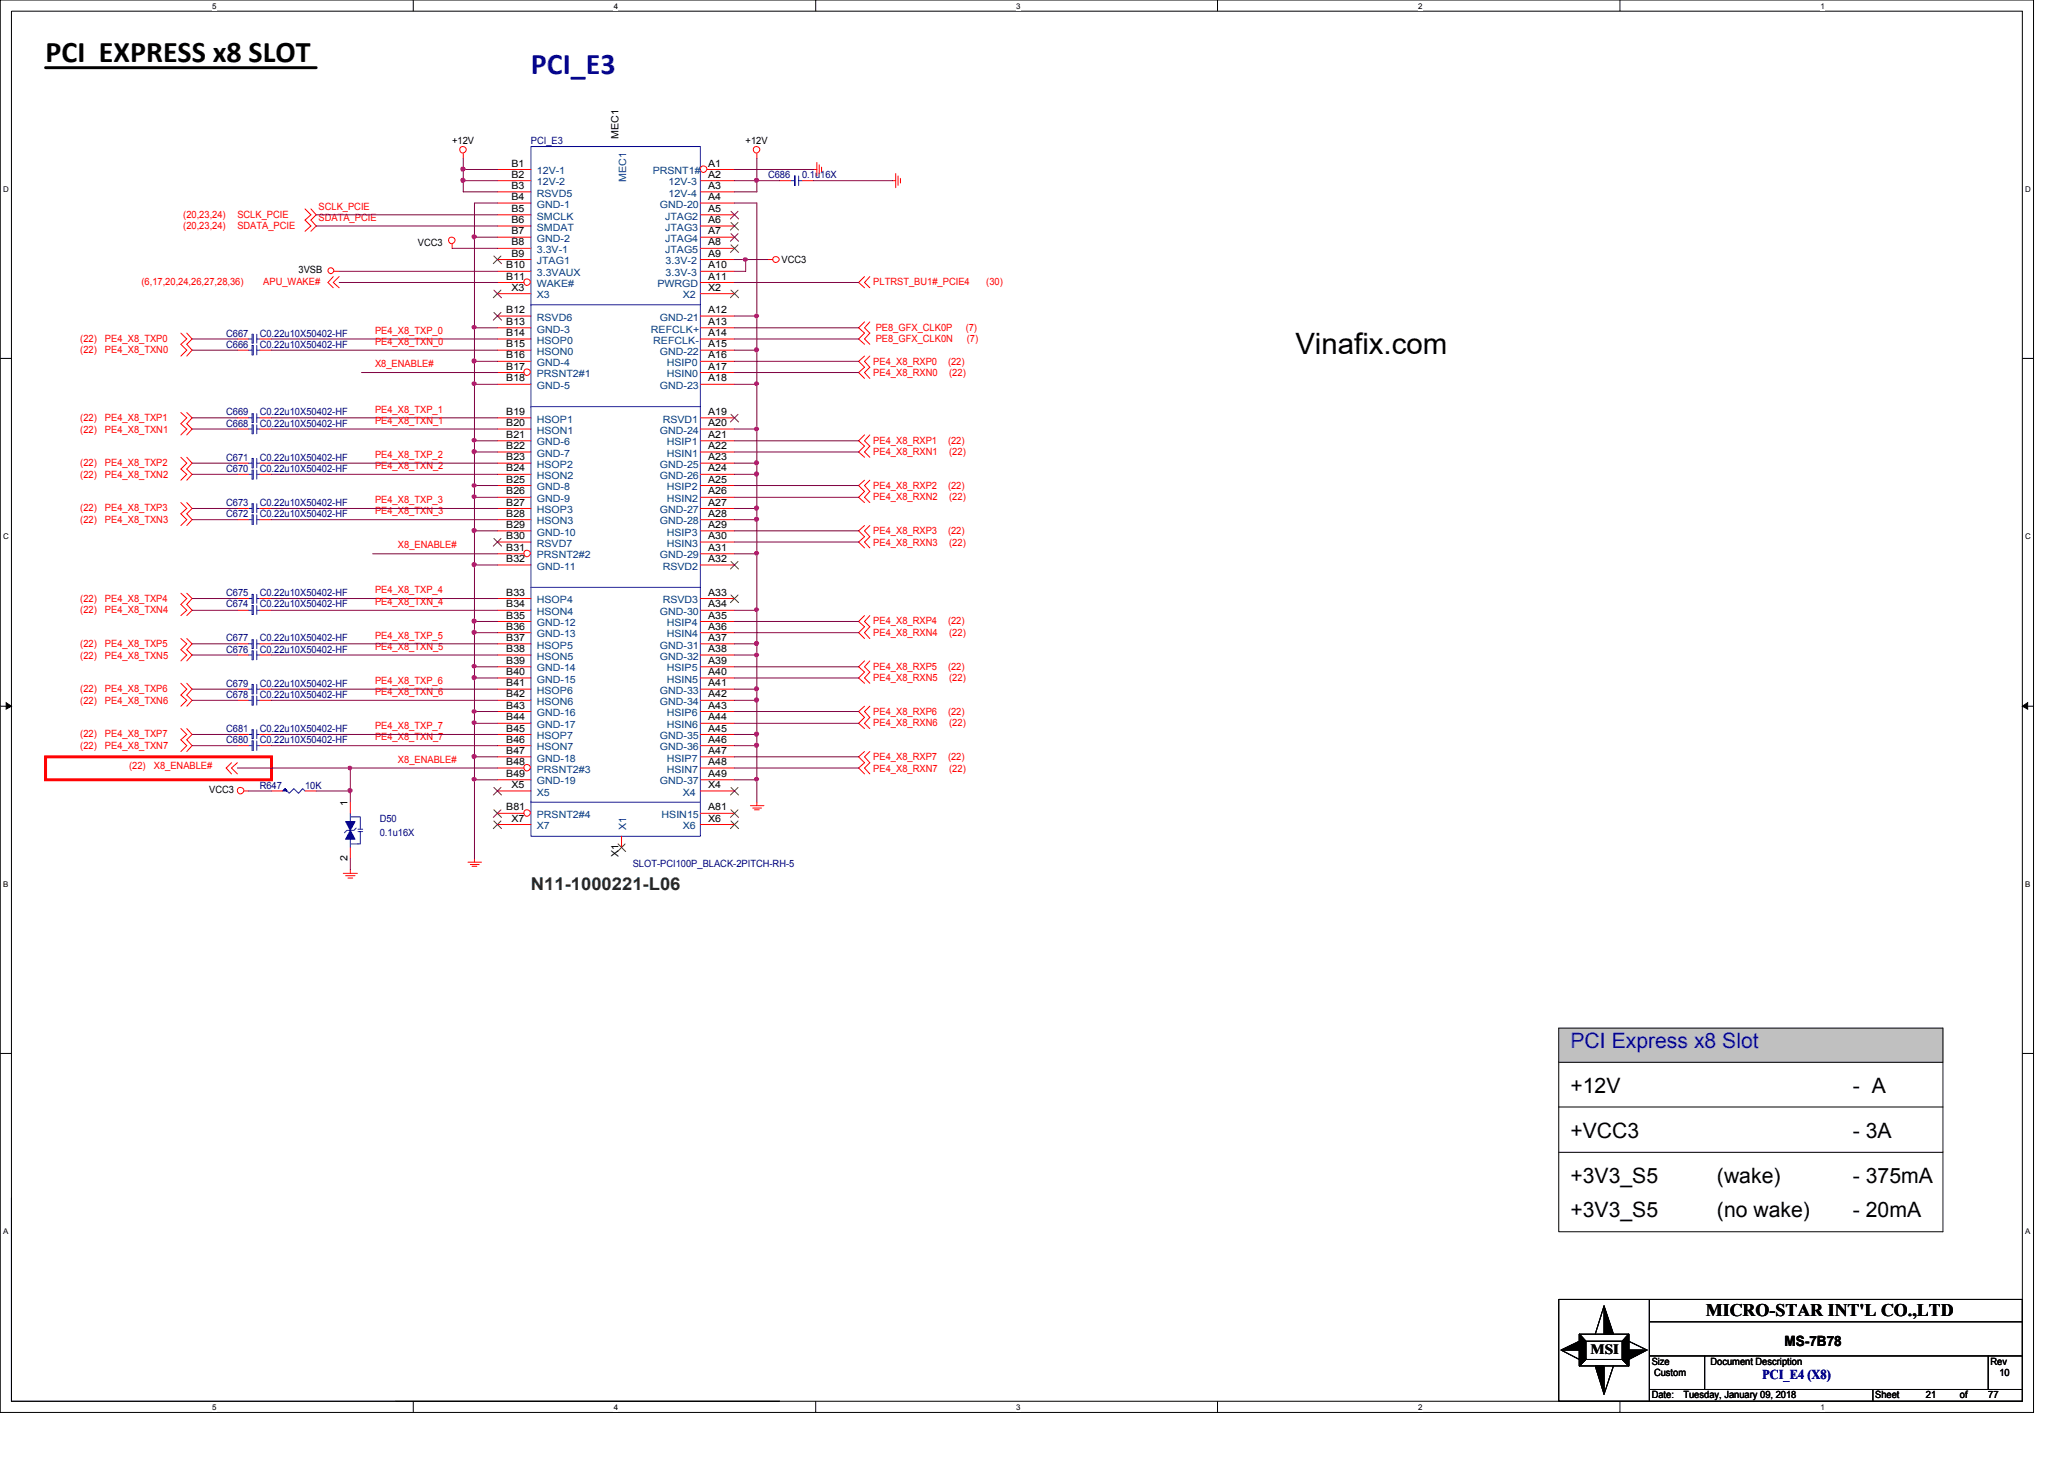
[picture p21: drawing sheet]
<svg xmlns="http://www.w3.org/2000/svg" width="297mm" height="210mm" viewBox="0 0 297 210" stroke-linecap="round" stroke-linejoin="round" font-family="sans-serif">
<defs><g id="words">
<text font-size="4.3" x="6.6" y="9">PCI EXPRESS x8 SLOT</text>
<text font-size="4.3" fill="#00f" x="76.4" y="10.7">PCI_E3</text>
<text font-size="4.2" x="186.4" y="51">Vinafix.com</text>
<text font-size="3" fill="#00f" x="226" y="150.7">PCI Express x8 Slot</text>
<g font-size="3">
<text x="226" y="157.2">+12V</text>
<text x="266.7" y="157.2">- A</text>
<text x="226" y="163.7">+VCC3</text>
<text x="266.7" y="163.7">- 3A</text>
<text x="226" y="170.2">+3V3_S5</text>
<text x="247.1" y="170.2">(wake)</text>
<text x="266.7" y="170.2">- 375mA</text>
<text x="226" y="175.1">+3V3_S5</text>
<text x="247.1" y="175.1">(no wake)</text>
<text x="266.7" y="175.1">- 20mA</text>
</g>
<text font-size="2.5" fill="#008000" x="76.4" y="128">N11-1000221-L06</text>
<text font-size="2.5" x="245.5" y="189.3">MICRO-STAR INT'L CO.,LTD</text>
<g font-size="2">
<text x="228.9" y="194.7">MSI</text>
<text x="256.8" y="193.7">MS-7B78</text>
</g>
<text font-size="1.9" fill="#00f" x="253.6" y="198.4">PCI_E4 (X8)</text>
<g font-size="1.4">
<text x="65.1" y="20.7">+12V</text>
<text x="73.6" y="24">B1</text>
<text x="89" y="20" transform="rotate(-90 89 20)">MEC1</text>
<text x="101.9" y="24">A1</text>
<text x="107.3" y="20.7">+12V</text>
<text x="73.6" y="25.6">B2</text>
<text x="73.6" y="27.2">B3</text>
<text x="73.6" y="28.8">B4</text>
<text x="101.9" y="25.6">A2</text>
<text x="101.9" y="27.2">A3</text>
<text x="101.9" y="28.8">A4</text>
<text x="60.2" y="35.4">VCC3</text>
<text x="73.6" y="30.5">B5</text>
<text x="73.6" y="32.1">B6</text>
<text x="73.6" y="33.7">B7</text>
<text x="73.6" y="35.3">B8</text>
<text x="101.9" y="30.5">A5</text>
<text x="101.9" y="32.1">A6</text>
<text x="101.9" y="33.7">A7</text>
<text x="101.9" y="35.3">A8</text>
<text x="43" y="39.3">3VSB</text>
<text x="72.9" y="38.6">B10</text>
<text x="72.9" y="40.2">B11</text>
<text x="73.6" y="36.9">B9</text>
<text x="73.6" y="41.8">X3</text>
<text x="101.9" y="40.2">A11</text>
<text x="101.9" y="36.9">A9</text>
<text x="101.9" y="38.6">A10</text>
<text x="101.9" y="41.8">X2</text>
<text x="112.5" y="37.8">VCC3</text>
<text x="72.9" y="45">B12</text>
<text x="72.9" y="46.7">B13</text>
<text x="101.9" y="46.7">A13</text>
<text x="101.9" y="45">A12</text>
<text x="72.9" y="48.3">B14</text>
<text x="72.9" y="50">B15</text>
<text x="72.9" y="51.6">B16</text>
<text x="72.9" y="53.2">B17</text>
<text x="101.9" y="48.3">A14</text>
<text x="101.9" y="50">A15</text>
<text x="101.9" y="51.6">A16</text>
<text x="101.9" y="53.2">A17</text>
<text x="72.9" y="54.9">B18</text>
<text x="72.9" y="59.7">B19</text>
<text x="101.9" y="54.9">A18</text>
<text x="101.9" y="59.7">A19</text>
<text x="72.9" y="61.3">B20</text>
<text x="72.9" y="63">B21</text>
<text x="72.9" y="64.6">B22</text>
<text x="101.9" y="61.3">A20</text>
<text x="101.9" y="63">A21</text>
<text x="101.9" y="64.6">A22</text>
<text x="72.9" y="66.2">B23</text>
<text x="72.9" y="67.8">B24</text>
<text x="72.9" y="69.4">B25</text>
<text x="72.9" y="71.1">B26</text>
<text x="101.9" y="66.2">A23</text>
<text x="101.9" y="67.8">A24</text>
<text x="101.9" y="69.4">A25</text>
<text x="101.9" y="71.1">A26</text>
<text x="72.9" y="72.7">B27</text>
<text x="72.9" y="74.3">B28</text>
<text x="72.9" y="75.9">B29</text>
<text x="72.9" y="77.6">B30</text>
<text x="101.9" y="72.7">A27</text>
<text x="101.9" y="74.3">A28</text>
<text x="101.9" y="75.9">A29</text>
<text x="101.9" y="77.6">A30</text>
<text x="72.9" y="79.2">B31</text>
<text x="72.9" y="80.9">B32</text>
<text x="101.9" y="79.2">A31</text>
<text x="101.9" y="80.9">A32</text>
<text x="72.9" y="85.7">B33</text>
<text x="72.9" y="87.4">B34</text>
<text x="72.9" y="89">B35</text>
<text x="101.9" y="85.7">A33</text>
<text x="101.9" y="87.4">A34</text>
<text x="101.9" y="89">A35</text>
<text x="72.9" y="90.6">B36</text>
<text x="72.9" y="92.2">B37</text>
<text x="72.9" y="93.8">B38</text>
<text x="72.9" y="95.5">B39</text>
<text x="101.9" y="90.6">A36</text>
<text x="101.9" y="92.2">A37</text>
<text x="101.9" y="93.8">A38</text>
<text x="101.9" y="95.5">A39</text>
<text x="72.9" y="97.1">B40</text>
<text x="72.9" y="98.7">B41</text>
<text x="72.9" y="100.3">B42</text>
<text x="72.9" y="101.9">B43</text>
<text x="101.9" y="97.1">A40</text>
<text x="101.9" y="98.7">A41</text>
<text x="101.9" y="100.3">A42</text>
<text x="101.9" y="101.9">A43</text>
<text x="72.9" y="103.6">B44</text>
<text x="72.9" y="105.2">B45</text>
<text x="72.9" y="106.8">B46</text>
<text x="101.9" y="103.6">A44</text>
<text x="101.9" y="105.2">A45</text>
<text x="101.9" y="106.8">A46</text>
<text x="72.9" y="108.5">B47</text>
<text x="72.9" y="110.1">B48</text>
<text x="72.9" y="111.8">B49</text>
<text x="73.6" y="113.4">X5</text>
<text x="101.9" y="108.5">A47</text>
<text x="101.9" y="110.1">A48</text>
<text x="101.9" y="111.8">A49</text>
<text x="101.9" y="113.4">X4</text>
<text x="30.1" y="114">VCC3</text>
<text x="50" y="115.9" transform="rotate(-90 50 115.9)">1</text>
<text x="72.9" y="116.6">B81</text>
<text x="73.6" y="118.2">X7</text>
<text x="101.9" y="116.6">A81</text>
<text x="101.9" y="118.2">X6</text>
<text x="50" y="123.9" transform="rotate(-90 50 123.9)">2</text>
<text x="89" y="123.3" transform="rotate(-90 89 123.3)">X1</text>
<text x="237.7" y="196.3">Size</text>
<text x="238" y="198">Custom</text>
<text x="246.2" y="196.3">Document Description</text>
<text x="286.5" y="196.3">Rev</text>
<text x="287.7" y="198">10</text>
<text x="237.7" y="201.2">Date:</text>
<text x="242.3" y="201.2">Tuesday, January 09, 2018</text>
<text x="269.9" y="201.2">Sheet</text>
<text x="277.2" y="201.2">21</text>
<text x="282.1" y="201.2">of</text>
<text x="286.1" y="201.2">77</text>
</g>
<g font-size="1.4" fill="#000080">
<text x="76.4" y="20.7">PCI_E3</text>
<text x="110.5" y="25.7">C686</text>
<text x="115.4" y="25.7">0.1u16X</text>
<text x="32.6" y="50">C666</text>
<text x="32.6" y="48.4">C667</text>
<text x="37.4" y="50">C0.22u10X50402-HF</text>
<text x="37.4" y="48.4">C0.22u10X50402-HF</text>
<text x="32.6" y="59.8">C669</text>
<text x="37.4" y="59.8">C0.22u10X50402-HF</text>
<text x="32.6" y="61.4">C668</text>
<text x="37.4" y="61.4">C0.22u10X50402-HF</text>
<text x="32.6" y="66.3">C671</text>
<text x="32.6" y="67.9">C670</text>
<text x="37.4" y="66.3">C0.22u10X50402-HF</text>
<text x="37.4" y="67.9">C0.22u10X50402-HF</text>
<text x="32.6" y="74.4">C672</text>
<text x="32.6" y="72.8">C673</text>
<text x="37.4" y="74.4">C0.22u10X50402-HF</text>
<text x="37.4" y="72.8">C0.22u10X50402-HF</text>
<text x="32.6" y="87.4">C674</text>
<text x="32.6" y="85.8">C675</text>
<text x="37.4" y="87.4">C0.22u10X50402-HF</text>
<text x="37.4" y="85.8">C0.22u10X50402-HF</text>
<text x="32.6" y="92.3">C677</text>
<text x="32.6" y="93.9">C676</text>
<text x="37.4" y="92.3">C0.22u10X50402-HF</text>
<text x="37.4" y="93.9">C0.22u10X50402-HF</text>
<text x="32.6" y="100.4">C678</text>
<text x="32.6" y="98.8">C679</text>
<text x="37.4" y="100.4">C0.22u10X50402-HF</text>
<text x="37.4" y="98.8">C0.22u10X50402-HF</text>
<text x="32.6" y="106.9">C680</text>
<text x="32.6" y="105.3">C681</text>
<text x="37.4" y="106.9">C0.22u10X50402-HF</text>
<text x="37.4" y="105.3">C0.22u10X50402-HF</text>
<text x="37.4" y="113.5">R647</text>
<text x="43.9" y="113.5">10K</text>
<text x="54.6" y="118.3">D50</text>
<text x="54.6" y="120.2">0.1u16X</text>
<text x="91.1" y="124.8">SLOT-PCI100P_BLACK-2PITCH-RH-5</text>
</g>
<g font-size="1.4" fill="#004080">
<text x="77.3" y="25.1">12V-1</text>
<text x="77.3" y="26.7">12V-2</text>
<text x="77.3" y="28.3">RSVD5</text>
<text x="77.3" y="29.9">GND-1</text>
<text x="90.1" y="26.2" transform="rotate(-90 90.1 26.2)">MEC1</text>
<text x="93.9" y="25.1">PRSNT1#</text>
<text x="95" y="29.9">GND-20</text>
<text x="96.2" y="26.7">12V-3</text>
<text x="96.2" y="28.3">12V-4</text>
<text x="77.3" y="31.6">SMCLK</text>
<text x="77.3" y="33.2">SMDAT</text>
<text x="77.3" y="34.8">GND-2</text>
<text x="95.7" y="31.6">JTAG2</text>
<text x="95.7" y="33.2">JTAG3</text>
<text x="95.7" y="34.8">JTAG4</text>
<text x="77.3" y="36.4">3.3V-1</text>
<text x="77.3" y="38">JTAG1</text>
<text x="77.3" y="39.7">3.3VAUX</text>
<text x="77.3" y="41.3">WAKE#</text>
<text x="94.6" y="41.3">PWRGD</text>
<text x="95.7" y="36.4">JTAG5</text>
<text x="95.8" y="38">3.3V-2</text>
<text x="95.8" y="39.7">3.3V-3</text>
<text x="77.3" y="46.1">RSVD6</text>
<text x="77.3" y="47.8">GND-3</text>
<text x="77.3" y="42.9">X3</text>
<text x="93.7" y="47.8">REFCLK+</text>
<text x="95" y="46.1">GND-21</text>
<text x="98.3" y="42.9">X2</text>
<text x="77.3" y="49.4">HSOP0</text>
<text x="77.3" y="51.1">HSON0</text>
<text x="77.3" y="52.7">GND-4</text>
<text x="94" y="49.4">REFCLK-</text>
<text x="95" y="51.1">GND-22</text>
<text x="96" y="52.7">HSIP0</text>
<text x="77.3" y="54.3">PRSNT2#1</text>
<text x="77.3" y="56">GND-5</text>
<text x="95" y="56">GND-23</text>
<text x="96" y="54.3">HSIN0</text>
<text x="77.3" y="60.8">HSOP1</text>
<text x="77.3" y="62.4">HSON1</text>
<text x="77.3" y="64.1">GND-6</text>
<text x="77.3" y="65.7">GND-7</text>
<text x="95" y="62.4">GND-24</text>
<text x="95.4" y="60.8">RSVD1</text>
<text x="96" y="64.1">HSIP1</text>
<text x="96" y="65.7">HSIN1</text>
<text x="77.3" y="67.3">HSOP2</text>
<text x="77.3" y="68.9">HSON2</text>
<text x="77.3" y="70.5">GND-8</text>
<text x="95" y="67.3">GND-25</text>
<text x="95" y="68.9">GND-26</text>
<text x="96" y="70.5">HSIP2</text>
<text x="77.3" y="72.2">GND-9</text>
<text x="77.3" y="73.8">HSOP3</text>
<text x="77.3" y="75.4">HSON3</text>
<text x="77.3" y="77">GND-10</text>
<text x="95" y="73.8">GND-27</text>
<text x="95" y="75.4">GND-28</text>
<text x="96" y="72.2">HSIN2</text>
<text x="96" y="77">HSIP3</text>
<text x="77.3" y="78.7">RSVD7</text>
<text x="77.3" y="80.3">PRSNT2#2</text>
<text x="77.3" y="82">GND-11</text>
<text x="95" y="80.3">GND-29</text>
<text x="95.4" y="82">RSVD2</text>
<text x="96" y="78.7">HSIN3</text>
<text x="77.3" y="86.8">HSOP4</text>
<text x="77.3" y="88.5">HSON4</text>
<text x="95" y="88.5">GND-30</text>
<text x="95.4" y="86.8">RSVD3</text>
<text x="77.3" y="90.1">GND-12</text>
<text x="77.3" y="91.7">GND-13</text>
<text x="77.3" y="93.3">HSOP5</text>
<text x="77.3" y="94.9">HSON5</text>
<text x="95" y="93.3">GND-31</text>
<text x="95" y="94.9">GND-32</text>
<text x="96" y="90.1">HSIP4</text>
<text x="96" y="91.7">HSIN4</text>
<text x="77.3" y="96.6">GND-14</text>
<text x="77.3" y="98.2">GND-15</text>
<text x="77.3" y="99.8">HSOP6</text>
<text x="77.3" y="101.4">HSON6</text>
<text x="95" y="99.8">GND-33</text>
<text x="95" y="101.4">GND-34</text>
<text x="96" y="96.6">HSIP5</text>
<text x="96" y="98.2">HSIN5</text>
<text x="77.3" y="103">GND-16</text>
<text x="77.3" y="104.7">GND-17</text>
<text x="77.3" y="106.3">HSOP7</text>
<text x="77.3" y="107.9">HSON7</text>
<text x="95" y="106.3">GND-35</text>
<text x="95" y="107.9">GND-36</text>
<text x="96" y="103">HSIP6</text>
<text x="96" y="104.7">HSIN6</text>
<text x="77.3" y="109.6">GND-18</text>
<text x="77.3" y="111.2">PRSNT2#3</text>
<text x="77.3" y="112.9">GND-19</text>
<text x="95" y="112.9">GND-37</text>
<text x="96" y="109.6">HSIP7</text>
<text x="96" y="111.2">HSIN7</text>
<text x="77.3" y="117.7">PRSNT2#4</text>
<text x="77.3" y="119.3">X7</text>
<text x="77.3" y="114.5">X5</text>
<text x="90.1" y="119.5" transform="rotate(-90 90.1 119.5)">X1</text>
<text x="95.2" y="117.7">HSIN15</text>
<text x="98.3" y="114.5">X4</text>
<text x="98.3" y="119.3">X6</text>
</g>
<g font-size="1.4" fill="#f00">
<text x="26.4" y="32.9">(20,23,24)</text>
<text x="26.4" y="31.3">(20,23,24)</text>
<text x="34.2" y="32.9">SDATA_PCIE</text>
<text x="34.2" y="31.3">SCLK_PCIE</text>
<text x="45.8" y="31.7">SDATA_PCIE</text>
<text x="45.8" y="30.1">SCLK_PCIE</text>
<text x="20.4" y="41.1">(6,17,20,24,26,27,28,36)</text>
<text x="37.9" y="41.1">APU_WAKE#</text>
<text x="125.7" y="41.1">PLTRST_BU1#_PCIE4</text>
<text x="141.9" y="41.1">(30)</text>
<text x="126" y="47.6">PE8_GFX_CLK0P</text>
<text x="139" y="47.6">(7)</text>
<text x="11.6" y="49.2">(22)</text>
<text x="11.6" y="50.8">(22)</text>
<text x="15.1" y="49.2">PE4_X8_TXP0</text>
<text x="15.1" y="50.8">PE4_X8_TXN0</text>
<text x="54" y="48">PE4_X8_TXP_0</text>
<text x="54" y="49.6">PE4_X8_TXN_0</text>
<text x="54" y="52.8">X8_ENABLE#</text>
<text x="125.7" y="52.5">PE4_X8_RXP0</text>
<text x="126" y="49.2">PE8_GFX_CLK0N</text>
<text x="136.4" y="52.5">(22)</text>
<text x="139.1" y="49.2">(7)</text>
<text x="54" y="59.4">PE4_X8_TXP_1</text>
<text x="125.7" y="54.1">PE4_X8_RXN0</text>
<text x="136.6" y="54.1">(22)</text>
<text x="11.6" y="60.6">(22)</text>
<text x="11.6" y="62.2">(22)</text>
<text x="15.1" y="60.6">PE4_X8_TXP1</text>
<text x="15.1" y="62.2">PE4_X8_TXN1</text>
<text x="54" y="61">PE4_X8_TXN_1</text>
<text x="54" y="65.9">PE4_X8_TXP_2</text>
<text x="125.7" y="65.4">PE4_X8_RXN1</text>
<text x="125.7" y="63.8">PE4_X8_RXP1</text>
<text x="136.4" y="63.8">(22)</text>
<text x="136.6" y="65.4">(22)</text>
<text x="11.6" y="67.1">(22)</text>
<text x="11.6" y="68.7">(22)</text>
<text x="15.1" y="67.1">PE4_X8_TXP2</text>
<text x="15.1" y="68.7">PE4_X8_TXN2</text>
<text x="54" y="67.5">PE4_X8_TXN_2</text>
<text x="125.7" y="70.4">PE4_X8_RXP2</text>
<text x="125.7" y="72">PE4_X8_RXN2</text>
<text x="136.4" y="70.4">(22)</text>
<text x="136.6" y="72">(22)</text>
<text x="11.6" y="73.6">(22)</text>
<text x="11.6" y="75.2">(22)</text>
<text x="15.1" y="73.6">PE4_X8_TXP3</text>
<text x="15.1" y="75.2">PE4_X8_TXN3</text>
<text x="54" y="74">PE4_X8_TXN_3</text>
<text x="54" y="72.4">PE4_X8_TXP_3</text>
<text x="125.7" y="76.9">PE4_X8_RXP3</text>
<text x="136.4" y="76.9">(22)</text>
<text x="57.3" y="78.9">X8_ENABLE#</text>
<text x="125.7" y="78.5">PE4_X8_RXN3</text>
<text x="136.6" y="78.5">(22)</text>
<text x="11.6" y="86.6">(22)</text>
<text x="11.6" y="88.2">(22)</text>
<text x="15.1" y="86.6">PE4_X8_TXP4</text>
<text x="15.1" y="88.2">PE4_X8_TXN4</text>
<text x="54" y="85.3">PE4_X8_TXP_4</text>
<text x="54" y="87">PE4_X8_TXN_4</text>
<text x="125.7" y="89.8">PE4_X8_RXP4</text>
<text x="136.4" y="89.8">(22)</text>
<text x="11.6" y="93.1">(22)</text>
<text x="11.6" y="94.7">(22)</text>
<text x="15.1" y="93.1">PE4_X8_TXP5</text>
<text x="15.1" y="94.7">PE4_X8_TXN5</text>
<text x="54" y="93.5">PE4_X8_TXN_5</text>
<text x="54" y="91.9">PE4_X8_TXP_5</text>
<text x="125.7" y="91.4">PE4_X8_RXN4</text>
<text x="136.6" y="91.4">(22)</text>
<text x="11.6" y="99.6">(22)</text>
<text x="11.6" y="101.3">(22)</text>
<text x="15.1" y="99.6">PE4_X8_TXP6</text>
<text x="15.1" y="101.3">PE4_X8_TXN6</text>
<text x="54" y="100">PE4_X8_TXN_6</text>
<text x="54" y="98.4">PE4_X8_TXP_6</text>
<text x="125.7" y="96.4">PE4_X8_RXP5</text>
<text x="125.7" y="98">PE4_X8_RXN5</text>
<text x="136.4" y="96.4">(22)</text>
<text x="136.6" y="98">(22)</text>
<text x="11.6" y="106.1">(22)</text>
<text x="11.6" y="107.7">(22)</text>
<text x="15.1" y="106.1">PE4_X8_TXP7</text>
<text x="15.1" y="107.7">PE4_X8_TXN7</text>
<text x="54" y="106.5">PE4_X8_TXN_7</text>
<text x="54" y="104.9">PE4_X8_TXP_7</text>
<text x="125.7" y="104.5">PE4_X8_RXN6</text>
<text x="125.7" y="102.9">PE4_X8_RXP6</text>
<text x="136.4" y="102.9">(22)</text>
<text x="136.6" y="104.5">(22)</text>
<text x="18.6" y="110.7">(22)</text>
<text x="22.1" y="110.7">X8_ENABLE#</text>
<text x="57.3" y="109.7">X8_ENABLE#</text>
<text x="125.7" y="109.4">PE4_X8_RXP7</text>
<text x="125.7" y="111">PE4_X8_RXN7</text>
<text x="136.4" y="109.4">(22)</text>
<text x="136.6" y="111">(22)</text>
</g>
<g font-size="1.1">
<text x="30.5" y="1.3">5</text>
<text x="88.3" y="1.3">4</text>
<text x="146.3" y="1.3">3</text>
<text x="204.1" y="1.3">2</text>
<text x="262" y="1.3">1</text>
<text x=".5" y="27.6">D</text>
<text x="291.5" y="27.6">D</text>
<text x=".5" y="77.6">C</text>
<text x="291.5" y="77.6">C</text>
<text x=".5" y="127.6">B</text>
<text x="291.5" y="127.6">B</text>
<text x=".5" y="177.5">A</text>
<text x="291.5" y="177.5">A</text>
<text x="30.5" y="202.9">5</text>
<text x="88.3" y="202.9">4</text>
<text x="146.3" y="202.9">3</text>
<text x="204.1" y="202.9">2</text>
<text x="262" y="202.9">1</text>
</g>
</g></defs>
<path d="M0 0h292.7v203.2h-292.7zM1.6 1.6h289.4v200h-289.4z" fill="none" stroke="#000" stroke-width=".14"/>
<g fill="#fff">
<path d="M30.5 .3h.6v1.2h-.6z"/>
<path d="M30.5 201.8h.6v1.3h-.6z"/>
</g>
<path d="M59.5 0v1.6M59.5 201.6v1.6" fill="none" stroke="#000" stroke-width=".14"/>
<g fill="#fff">
<path d="M88.3 .3h.6v1.2h-.6z"/>
<path d="M88.3 201.8h.6v1.3h-.6z"/>
</g>
<path d="M117.4 0v1.6M117.4 201.6v1.6" fill="none" stroke="#000" stroke-width=".14"/>
<g fill="#fff">
<path d="M146.3 .3h.6v1.2h-.6z"/>
<path d="M146.3 201.8h.6v1.3h-.6z"/>
</g>
<path d="M175.2 0v1.6M175.2 201.6v1.6" fill="none" stroke="#000" stroke-width=".14"/>
<g fill="#fff">
<path d="M204.1 .3h.6v1.2h-.6z"/>
<path d="M204.1 201.8h.6v1.3h-.6z"/>
</g>
<path d="M233.1 0v1.6M233.1 201.6v1.6" fill="none" stroke="#000" stroke-width=".14"/>
<g fill="#fff">
<path d="M262 .3h.6v1.2h-.6z"/>
<path d="M262 201.8h.6v1.3h-.6z"/>
<path d="M.5 26.6h.7v1.3h-.7z"/>
<path d="M291.5 26.6h.7v1.3h-.7z"/>
<path d="M.5 76.5h.7v1.3h-.7z"/>
<path d="M291.5 76.5h.7v1.3h-.7z"/>
</g>
<path d="M0 51.6h1.6M291 51.6h1.7" fill="none" stroke="#000" stroke-width=".14"/>
<g fill="#fff">
<path d="M.5 126.6h.6v1.2h-.6z"/>
<path d="M291.5 126.6h.6v1.2h-.6z"/>
</g>
<path d="M0 101.6h1.6M.9 101.1l.7 .5-.7 .4zM291 101.6h1.7M291 101.6l.8-.5v.9z" fill="none" stroke="#000" stroke-width=".14"/>
<path d="M.9 101.1l.7 .5-.7 .4zM291 101.6l.8-.5v.9z" fill="#000"/>
<g fill="#fff">
<path d="M.5 176.5h.6v1.3h-.6z"/>
<path d="M291.5 176.5h.6v1.3h-.6z"/>
</g>
<path d="M0 151.6h1.6M291 151.6h1.7M1.6 172.3v29.3h110.6h-55.3" fill="none" stroke="#000" stroke-width=".14"/>
<path d="M6.6 108.9h32.5v3.3h-32.5z" fill="none" stroke="#f00" stroke-width=".42"/>
<path d="M6.6 9.7h38.9" fill="none" stroke="#000" stroke-width=".42"/>
<path d="M224.4 148h55.2v4.8h-55.2z" fill="#c0c0c0"/>
<path d="M224.3 147.9h55.3v4.9h-55.3z" fill="none" stroke="#c0c0c0" stroke-width=".14"/>
<g fill="none" stroke="#000" stroke-width=".14">
<path d="M224.3 147.9h55.3v29.3h-55.3zM224.3 152.8h55.3M224.3 159.3h55.3M224.3 165.8h55.3M224.3 186.9h66.7v14.7h-66.7zM224.7 194.2l2.6 1.4M224.7 194.2l2.6-1.2v1.2zM227.3 191.9l.9 1.1v2.6l-.9 .9zM227.3 191.9h7.1v4.6h-7.1zM227.3 191.9l.9 1.1M228.2 193h5.3v2.6h-5.3zM228.2 195.6l-.9 .9"/>
<path d="M229.6 196.5h1.2v4.1zM230.8 187.9l1.4 4h-1.4zM230.8 187.9l-1.2 4M232.2 196.5l-1.4 4.1M233.5 195.6l.9 .9M234.4 194.2h2.6l-2.6 1.4zM234.4 193l2.6 1.2M234.4 191.9v4.6l-.9-.9v-2.6zM234.4 191.9l-.9 1.1M237.4 199.9h53.6M237.4 195.1h53.6M237.4 190.2h53.6"/>
<path d="M237.4 186.9v14.7M245.3 195.1v4.8M269.5 199.9v1.7M286.1 195.1v4.8"/>
</g>
<g fill="none" stroke="#f00" stroke-width=".14">
<path d="M43.9 30.1l.8 .8-.8 .8 .8 .8-.8 .8M44.7 30.1l.8 .8-.8 .8 .8 .8-.8 .8M48 39.8l-.8 .8 .8 .8M48.1 39h.7M48.8 39.8l-.8 .8 .8 .8M65.1 35.1v.6M66.7 22.1v.7M71.6 24.4h4.8M71.6 26h4.8M71.6 27.6h4.8M71.6 29.2h4.8M71.6 30.9h4.8"/>
<path d="M71.6 32.5h4.8M71.6 34.1h4.8M71.6 35.7h4.8M71.6 37.3h4.8M71.6 39h4.8M108.9 22.1v.7M110.5 37.3h.7M117.1 24.4h.5M117.6 23.4v1.9M117.9 23.7v1.3M118.2 24v.7M124.4 39.8l-.8 .8 .8 .8"/>
<path d="M125.2 39.8l-.8 .8 .8 .8M128.5 26h.4M128.9 25v2M129.2 25.3v1.4M129.6 25.7v.6M26 59.4l.9 .7-.9 .9 .9 .7-.9 .9M26 47.9l.9 .9-.9 .7 .9 .9-.9 .8M26.9 59.4l.7 .7-.7 .9 .7 .7-.7 .9M26.9 47.9l.7 .9-.7 .7 .7 .9-.7 .8M124.4 46.3l-.8 .9 .8 .7-.8 .9 .8 .7M124.4 51.2l-.8 .8 .8 .8-.8 .8 .8 .8M125.2 46.3l-.8 .9 .8 .7-.8 .9 .8 .7"/>
<path d="M125.2 51.2l-.8 .8 .8 .8-.8 .8 .8 .8M26 72.3l.9 .9-.9 .7 .9 .9-.9 .8M26 65.8l.9 .8-.9 .9 .9 .7-.9 .9M26.9 72.3l.7 .9-.7 .7 .7 .9-.7 .8M26.9 65.8l.7 .8-.7 .9 .7 .7-.7 .9M124.4 69.1l-.8 .8 .8 .8-.8 .8 .8 .8M124.4 62.6l-.8 .8 .8 .8-.8 .8 .8 .8M124.4 75.6l-.8 .8 .8 .8-.8 .8 .8 .8M125.2 69.1l-.8 .8 .8 .8-.8 .8 .8 .8M125.2 62.6l-.8 .8 .8 .8-.8 .8 .8 .8M125.2 75.6l-.8 .8 .8 .8-.8 .8 .8 .8M26 91.9l.9 .7-.9 .9 .9 .7-.9 .9"/>
<path d="M26 85.3l.9 .8-.9 .9 .9 .8-.9 .8M26 98.3l.9 .8-.9 .9 .9 .8-.9 .8M26.9 91.9l.7 .7-.7 .9 .7 .7-.7 .9M26.9 85.3l.7 .8-.7 .9 .7 .8-.7 .8M26.9 98.3l.7 .8-.7 .9 .7 .8-.7 .8M124.4 88.6l-.8 .8 .8 .8-.8 .8 .8 .9M124.4 95.1l-.8 .8 .8 .8-.8 .8 .8 .8M125.2 88.6l-.8 .8 .8 .8-.8 .8 .8 .9M125.2 95.1l-.8 .8 .8 .8-.8 .8 .8 .8M26 104.8l.9 .9-.9 .7 .9 .9-.9 .8M26.9 104.8l.7 .9-.7 .7 .7 .9-.7 .8M33.3 109.7l-.7 .8 .7 .8"/>
<path d="M34.2 109.7l-.9 .8 .9 .8M35.2 113.8h.6M108 115.9h1.9M108.3 116.3h1.3M108.6 116.5h.7M108.9 115.4v.5M124.4 108.1l-.8 .8 .8 .8-.8 .8 .8 .8M124.4 101.6l-.8 .8 .8 .8-.8 .9 .8 .7M125.2 108.1l-.8 .8 .8 .8-.8 .8 .8 .8M125.2 101.6l-.8 .8 .8 .8-.8 .9 .8 .7M49.4 125.6h2M49.7 126h1.4"/>
<path d="M50.1 126.3h.7M50.4 125.1v.5M67.4 124h1.9M67.7 124.4h1.3M67.9 124.6h.7M68.3 123.5v.5"/>
<circle cx="47.6" cy="38.9" r=".42"/>
<circle cx="65" cy="34.6" r=".48"/>
<circle cx="66.6" cy="21.5" r=".48"/>
<circle cx="108.9" cy="21.5" r=".48"/>
<circle cx="111.7" cy="37.3" r=".45"/>
<circle cx="34.6" cy="113.7" r=".48"/>
</g>
<g fill="#000">
<path d="M224.7 194.2l2.6-1.2v1.2zM230.8 187.9l1.4 4h-1.4zM234.4 194.2h2.6l-2.6 1.4zM229.6 196.5h1.2v4.1z"/>
<path d="M227.3 191.9l.9 1.1v2.6l-.9 .9z" fill-rule="evenodd"/>
<path d="M227.3 191.9l.9 1.1v2.6l-.9 .9z" fill-rule="evenodd"/>
<path d="M227.3 191.9l.9 1.1v2.6l-.9 .9z" fill-rule="evenodd"/>
<path d="M234.4 191.9v4.6l-.9-.9v-2.6z" fill-rule="evenodd"/>
<path d="M234.4 191.9v4.6l-.9-.9v-2.6z" fill-rule="evenodd"/>
<path d="M234.4 191.9v4.6l-.9-.9v-2.6z" fill-rule="evenodd"/>
</g>
<path d="M76.4 21.1h24.4v99.2h-24.4zM76.4 43.9h24.4M76.4 58.5h24.4M76.4 84.5h24.4M76.4 115.4h24.4" fill="none" stroke="#00f" stroke-width=".14"/>
<path d="M71.1 36.8l1.1 1.1M72.1 36.8l-1.1 1.1" fill="none" stroke="#804000" stroke-width=".14"/>
<circle cx="75.9" cy="40.6" r=".48" fill="#fff"/>
<g fill="none" stroke="#f00" stroke-width=".14">
<path d="M71.6 45.5h4.8M71.6 47.2h4.8M71.6 48.8h4.8M71.6 50.4h4.8M71.6 52h4.8M71.6 40.6h3.8"/>
<circle cx="75.9" cy="40.6" r=".48"/>
</g>
<path d="M71.1 45l1.1 1.1M72.1 45l-1.1 1.1" fill="none" stroke="#804000" stroke-width=".14"/>
<circle cx="75.9" cy="53.5" r=".48" fill="#fff"/>
<g fill="none" stroke="#f00" stroke-width=".14">
<path d="M71.6 55.3h4.8M71.6 53.6h3.8M71.6 60.1h4.8M71.6 61.7h4.8M71.6 63.4h4.8M71.6 65h4.8M71.6 66.6h4.8M71.6 68.2h4.8M71.6 69.9h4.8M71.6 71.5h4.8M71.6 73.2h4.8M71.6 74.8h4.8"/>
<path d="M71.6 76.4h4.8M71.6 78h4.8"/>
<circle cx="75.9" cy="53.5" r=".48"/>
</g>
<path d="M71.1 77.5l1.1 1.1M72.1 77.5l-1.1 1.1" fill="none" stroke="#804000" stroke-width=".14"/>
<circle cx="75.9" cy="79.6" r=".48" fill="#fff"/>
<g fill="none" stroke="#f00" stroke-width=".14">
<path d="M71.6 79.7h3.8M71.6 81.3h4.8M71.6 86.1h4.8M71.6 87.8h4.8M71.6 89.4h4.8M71.6 91h4.8M71.6 92.6h4.8M71.6 94.2h4.8M71.6 95.9h4.8M71.6 97.5h4.8M71.6 99.1h4.8M71.6 100.8h4.8"/>
<path d="M71.6 102.4h4.8M71.6 104.1h4.8M71.6 105.7h4.8M71.6 107.3h4.8M71.6 108.9h4.8"/>
<circle cx="75.9" cy="79.6" r=".48"/>
</g>
<circle cx="75.9" cy="110.4" r=".48" fill="#fff"/>
<g fill="none" stroke="#f00" stroke-width=".14">
<path d="M71.6 112.2h4.8M71.6 110.5h3.8"/>
<circle cx="75.9" cy="110.4" r=".48"/>
</g>
<circle cx="75.9" cy="117" r=".48" fill="#fff"/>
<g fill="none" stroke="#f00" stroke-width=".14">
<path d="M71.6 117h3.8"/>
<circle cx="75.9" cy="117" r=".48"/>
</g>
<path d="M71.1 116.5l1.1 1.1M72.1 116.5l-1.1 1.1" fill="none" stroke="#804000" stroke-width=".14"/>
<circle cx="101.3" cy="24.3" r=".48" fill="#fff"/>
<g fill="none" stroke="#f00" stroke-width=".14">
<path d="M89.4 21.1h.1M100.8 26h4.9M100.8 27.6h4.9M100.8 29.2h4.9M100.8 30.9h4.9M100.8 32.5h4.9M100.8 34.1h4.9M100.8 35.7h4.9M100.8 37.3h4.9M100.8 39h4.9M101.8 24.4h3.9M34.2 50.4h1.6"/>
<path d="M37.4 50.4h1.7M71.6 42.2h4.8M100.8 40.6h4.9M100.8 45.5h4.9M100.8 47.2h4.9M100.8 48.8h4.9M100.8 50.4h4.9M100.8 52h4.9M100.8 53.6h4.9M100.8 55.3h4.9M100.8 42.2h4.9M34.2 74.8h1.6"/>
<path d="M37.4 74.8h1.7M100.8 60.1h4.9M100.8 61.7h4.9M100.8 63.4h4.9M100.8 65h4.9M100.8 66.6h4.9M100.8 68.2h4.9M100.8 69.9h4.9M100.8 71.5h4.9M100.8 73.2h4.9M100.8 74.8h4.9M100.8 76.4h4.9"/>
<path d="M100.8 78h4.9M100.8 79.7h4.9M34.2 92.6h1.6M37.4 92.6h1.7M100.8 81.3h4.9M100.8 86.1h4.9M100.8 87.8h4.9M100.8 89.4h4.9M100.8 91h4.9M100.8 92.6h4.9M100.8 94.2h4.9M100.8 95.9h4.9"/>
<path d="M100.8 97.5h4.9M100.8 99.1h4.9M71.6 118.6h4.8M71.6 113.8h4.8M100.8 100.8h4.9M100.8 102.4h4.9M100.8 104.1h4.9M100.8 105.7h4.9M100.8 107.3h4.9M100.8 108.9h4.9M100.8 110.5h4.9M100.8 112.2h4.9"/>
<path d="M100.8 117h4.9M100.8 113.8h4.9M100.8 118.6h4.9M89.4 120.3v1.6"/>
<circle cx="101.3" cy="24.3" r=".48"/>
</g>
<g fill="none" stroke="#804000" stroke-width=".14">
<path d="M105.2 30.4l1.1 1.1M105.2 32l1.1 1.1M105.2 33.6l1.1 1.1M105.2 35.2l1.1 1.1M106.2 30.4l-1.1 1.1M106.2 32l-1.1 1.1M106.2 33.6l-1.1 1.1M106.2 35.2l-1.1 1.1M71.1 41.7l1.1 1.1M72.1 41.7l-1.1 1.1M105.2 59.6l1.1 1.1M105.2 41.7l1.1 1.1"/>
<path d="M106.2 59.6l-1.1 1.1M106.2 41.7l-1.1 1.1M105.2 80.8l1.1 1.1M105.2 85.6l1.1 1.1M106.2 80.8l-1.1 1.1M106.2 85.6l-1.1 1.1M71.1 118.1l1.1 1.1M71.1 113.3l1.1 1.1M72.1 118.1l-1.1 1.1M72.1 113.3l-1.1 1.1M105.2 116.5l1.1 1.1M105.2 113.3l1.1 1.1"/>
<path d="M105.2 118.1l1.1 1.1M106.2 116.5l-1.1 1.1M106.2 113.3l-1.1 1.1M106.2 118.1l-1.1 1.1M88.9 121.4l1.1 1.1M90 121.4l-1.1 1.1"/>
</g>
<g fill="none" stroke="#00f" stroke-width=".14">
<path d="M35.8 50.4h.5M36.3 49.7h.1v1.4h-.1zM37 49.7v1.4M37 50.4h.4M35.8 74.8h.5M36.3 74.1h.1v1.3h-.1zM37 74.1v1.3M37 74.8h.4M35.8 92.6h.5M36.3 92h.1v1.3h-.1zM37 92v1.3M37 92.6h.4"/>
<path d="M40.7 113.8l.3-.3 .6 .6 .7-.6 .7 .6 .6-.6 .3 .3"/>
</g>
<path d="M41 113.5l.3 .3h-.6l.3-.3 .3 .3z" fill-rule="evenodd" fill="#00f"/>
<path d="M35.8 107.3h.5M35.8 100.8h.5M36.3 106.6h.1v1.4h-.1zM36.3 100.2h.1v1.2h-.1zM37 106.6v1.4M37 107.3h.4M37 100.2v1.2M37 100.8h.4M41 113.5l.3 .3h-.6l.3-.3 .3 .3z" fill="none" stroke="#00f" stroke-width=".14"/>
<path d="M34.2 107.3h1.6M34.2 100.8h1.6M37.4 107.3h1.7M37.4 100.8h1.7M39.1 113.8h1.6M43.9 113.8h1.6" fill="none" stroke="#f00" stroke-width=".14"/>
<path d="M49.7 118.2h1.4l-.7 1.3z" fill="#00f"/>
<path d="M49.7 118.2h1.4l-.7 1.3zM51.3 119.1l-.4 .4h-1l-.3 .3" fill="none" stroke="#00f" stroke-width=".14"/>
<path d="M50.4 119.5l.7 1.2h-1.4z" fill="#00f"/>
<g fill="none" stroke="#00f" stroke-width=".14">
<path d="M113.8 26h.5M114.3 25.3h.1v1.4h-.1zM114.9 25.3v1.4M114.9 26h.5M35.8 48.8h.5M36.3 48.1h.1v1.3h-.1zM36.3 59.5h.1v1.3h-.1zM37 48.1v1.3M37 48.8h.4M37 59.5v1.3M35.8 73.2h.5M35.8 66.6h.5"/>
<path d="M35.8 61.7h.5M35.8 60.1h.5M35.8 68.2h.5M36.3 72.5h.1v1.2h-.1zM36.3 66h.1v1.3h-.1zM36.3 61.1h.1v1.3h-.1zM36.3 67.7h.1v1.2h-.1zM37 72.5v1.2M37 73.2h.4M37 66v1.3M37 66.6h.4M37 61.1v1.3"/>
<path d="M37 61.7h.4M37 60.1h.4M37 67.7v1.2M37 68.2h.4M35.8 87.8h.5M35.8 99.1h.5M35.8 86.1h.5M35.8 94.2h.5M36.3 87.1h.1v1.3h-.1zM36.3 98.5h.1v1.3h-.1zM36.3 85.5h.1v1.3h-.1zM36.3 93.6h.1v1.3h-.1z"/>
<path d="M37 87.1v1.3M37 87.8h.4M37 98.5v1.3M37 99.1h.4M37 85.5v1.3M37 86.1h.4M37 93.6v1.3M37 94.2h.4M35.8 105.7h.5M36.3 105h.1v1.3h-.1zM37 105v1.3M37 105.7h.4"/>
<path d="M50.4 117v1.2M50.4 117.5h1.5v1.8M50.4 119.5l.7 1.2h-1.4zM51.5 119.3h.7M51.5 119.6h.7M51.9 119.6v1.8h-1.5M50.4 120.7v1.2"/>
</g>
<g fill="none" stroke="#f00" stroke-width=".14">
<path d="M112.2 26h1.6M115.4 26h1.7M34.2 48.8h1.6M37.4 48.8h1.7M34.2 73.2h1.6M34.2 66.6h1.6M34.2 61.7h1.6M34.2 60.1h1.6M34.2 68.2h1.6M37.4 73.2h1.7M37.4 66.6h1.7M37.4 61.7h1.7"/>
<path d="M37.4 60.1h1.7M37.4 68.2h1.7M34.2 87.8h1.6M34.2 99.1h1.6M34.2 86.1h1.6M34.2 94.2h1.6M37.4 87.8h1.7M37.4 99.1h1.7M37.4 86.1h1.7M37.4 94.2h1.7M34.2 105.7h1.6M37.4 105.7h1.7"/>
<path d="M50.4 115.4v1.6M50.4 121.9v1.6"/>
</g>
<path d="M68.3 112.2v11.3" fill="none" stroke="#800040" stroke-width=".14"/>
<circle cx="68.3" cy="112.1" r=".28" fill="#f0f"/>
<circle cx="68.3" cy="112.1" r=".28" fill="none" stroke="#f0f" stroke-width=".14"/>
<path d="M105.7 24.4h11.4M108.9 26h3.3M117.1 26h11.4M68.3 52v3.3" fill="none" stroke="#800040" stroke-width=".14"/>
<circle cx="68.3" cy="55.2" r=".28" fill="#f0f"/>
<circle cx="68.3" cy="55.2" r=".28" fill="none" stroke="#f0f" stroke-width=".14"/>
<circle cx="68.2" cy="51.9" r=".31" fill="#f0f"/>
<circle cx="68.2" cy="51.9" r=".31" fill="none" stroke="#f0f" stroke-width=".14"/>
<path d="M108.9 26v1.6h-3.2M105.7 45.5h3.2" fill="none" stroke="#800040" stroke-width=".14"/>
<circle cx="108.9" cy="25.9" r=".31" fill="#f0f"/>
<circle cx="108.9" cy="25.9" r=".31" fill="none" stroke="#f0f" stroke-width=".14"/>
<path d="M108.9 22.8v3.2M105.7 55.3h3.2M108.9 45.5v4.9M105.7 61.7h3.2M108.9 79.7v8.1M108.9 66.6v1.6" fill="none" stroke="#800040" stroke-width=".14"/>
<circle cx="108.9" cy="68.2" r=".31" fill="#f0f"/>
<circle cx="108.9" cy="68.2" r=".31" fill="none" stroke="#f0f" stroke-width=".14"/>
<path d="M105.7 66.6h3.2M105.7 73.2h3.2v1.6" fill="none" stroke="#800040" stroke-width=".14"/>
<circle cx="108.9" cy="73.1" r=".31" fill="#f0f"/>
<circle cx="108.9" cy="73.1" r=".31" fill="none" stroke="#f0f" stroke-width=".14"/>
<path d="M105.7 79.7h3.2M105.7 94.2h3.2v4.9" fill="none" stroke="#800040" stroke-width=".14"/>
<circle cx="108.9" cy="94.3" r=".28" fill="#f0f"/>
<circle cx="108.9" cy="94.3" r=".28" fill="none" stroke="#f0f" stroke-width=".14"/>
<path d="M105.7 92.6h3.2v1.6M108.9 87.8v4.8" fill="none" stroke="#800040" stroke-width=".14"/>
<circle cx="108.9" cy="92.6" r=".31" fill="#f0f"/>
<circle cx="108.9" cy="92.6" r=".31" fill="none" stroke="#f0f" stroke-width=".14"/>
<circle cx="108.9" cy="87.7" r=".28" fill="#f0f"/>
<circle cx="108.9" cy="87.7" r=".28" fill="none" stroke="#f0f" stroke-width=".14"/>
<path d="M105.7 68.2h3.2M105.7 87.8h3.2M105.7 107.3h3.2" fill="none" stroke="#800040" stroke-width=".14"/>
<circle cx="108.9" cy="107.2" r=".31" fill="#f0f"/>
<circle cx="108.9" cy="107.2" r=".31" fill="none" stroke="#f0f" stroke-width=".14"/>
<path d="M108.9 112.2v3.2" fill="none" stroke="#800040" stroke-width=".14"/>
<circle cx="108.9" cy="112.1" r=".28" fill="#f0f"/>
<circle cx="108.9" cy="112.1" r=".28" fill="none" stroke="#f0f" stroke-width=".14"/>
<path d="M105.7 105.7h3.2M108.9 100.8v6.5" fill="none" stroke="#800040" stroke-width=".14"/>
<circle cx="108.9" cy="105.6" r=".31" fill="#f0f"/>
<circle cx="108.9" cy="105.6" r=".31" fill="none" stroke="#f0f" stroke-width=".14"/>
<circle cx="108.9" cy="100.7" r=".31" fill="#f0f"/>
<circle cx="108.9" cy="100.7" r=".31" fill="none" stroke="#f0f" stroke-width=".14"/>
<path d="M105.7 99.1h3.2v1.7h-3.2" fill="none" stroke="#800040" stroke-width=".14"/>
<circle cx="108.9" cy="99.1" r=".31" fill="#f0f"/>
<circle cx="108.9" cy="99.1" r=".31" fill="none" stroke="#f0f" stroke-width=".14"/>
<path d="M66.7 24.4h4.9M66.7 22.8v1.6M66.7 24.4v1.6M71.6 29.2h-3.3v4.9M68.3 47.2h3.3" fill="none" stroke="#800040" stroke-width=".14"/>
<circle cx="66.6" cy="24.3" r=".31" fill="#f0f"/>
<circle cx="66.6" cy="24.3" r=".31" fill="none" stroke="#f0f" stroke-width=".14"/>
<path d="M66.7 26h4.9M71.6 63.4h-3.3v1.6M105.7 112.2h3.2" fill="none" stroke="#800040" stroke-width=".14"/>
<circle cx="68.2" cy="65" r=".31" fill="#f0f"/>
<circle cx="68.2" cy="65" r=".31" fill="none" stroke="#f0f" stroke-width=".14"/>
<circle cx="68.3" cy="63.4" r=".28" fill="#f0f"/>
<circle cx="68.3" cy="63.4" r=".28" fill="none" stroke="#f0f" stroke-width=".14"/>
<path d="M68.3 34.1v17.9M71.6 55.3h-3.3v8.1" fill="none" stroke="#800040" stroke-width=".14"/>
<circle cx="68.3" cy="47.1" r=".28" fill="#f0f"/>
<circle cx="68.3" cy="47.1" r=".28" fill="none" stroke="#f0f" stroke-width=".14"/>
<circle cx="68.2" cy="34.1" r=".31" fill="#f0f"/>
<circle cx="68.2" cy="34.1" r=".31" fill="none" stroke="#f0f" stroke-width=".14"/>
<path d="M68.3 34.1h3.3M68.3 52h3.3M68.3 71.5v4.9h3.3M68.3 69.9v1.6h3.3M68.3 81.3h3.3" fill="none" stroke="#800040" stroke-width=".14"/>
<circle cx="68.3" cy="71.5" r=".28" fill="#f0f"/>
<circle cx="68.3" cy="71.5" r=".28" fill="none" stroke="#f0f" stroke-width=".14"/>
<path d="M71.6 65h-3.3v4.9h3.3" fill="none" stroke="#800040" stroke-width=".14"/>
<circle cx="68.3" cy="69.9" r=".28" fill="#f0f"/>
<circle cx="68.3" cy="69.9" r=".28" fill="none" stroke="#f0f" stroke-width=".14"/>
<path d="M68.3 97.5v4.9" fill="none" stroke="#800040" stroke-width=".14"/>
<circle cx="68.2" cy="97.5" r=".31" fill="#f0f"/>
<circle cx="68.2" cy="97.5" r=".31" fill="none" stroke="#f0f" stroke-width=".14"/>
<path d="M68.3 91v6.5M68.3 95.9h3.3" fill="none" stroke="#800040" stroke-width=".14"/>
<circle cx="68.3" cy="95.9" r=".28" fill="#f0f"/>
<circle cx="68.3" cy="95.9" r=".28" fill="none" stroke="#f0f" stroke-width=".14"/>
<path d="M68.3 89.4v1.6h3.3" fill="none" stroke="#800040" stroke-width=".14"/>
<circle cx="68.2" cy="91" r=".31" fill="#f0f"/>
<circle cx="68.2" cy="91" r=".31" fill="none" stroke="#f0f" stroke-width=".14"/>
<circle cx="68.2" cy="89.4" r=".31" fill="#f0f"/>
<circle cx="68.2" cy="89.4" r=".31" fill="none" stroke="#f0f" stroke-width=".14"/>
<path d="M65.1 35.7h6.5M68.3 81.3v8.1h3.3M68.3 112.2h3.3M68.3 108.9h3.3" fill="none" stroke="#800040" stroke-width=".14"/>
<circle cx="68.2" cy="108.8" r=".31" fill="#f0f"/>
<circle cx="68.2" cy="108.8" r=".31" fill="none" stroke="#f0f" stroke-width=".14"/>
<path d="M68.3 102.4v6.5M68.3 104.1h3.3" fill="none" stroke="#800040" stroke-width=".14"/>
<circle cx="68.3" cy="104" r=".28" fill="#f0f"/>
<circle cx="68.3" cy="104" r=".28" fill="none" stroke="#f0f" stroke-width=".14"/>
<circle cx="68.3" cy="102.4" r=".28" fill="#f0f"/>
<circle cx="68.3" cy="102.4" r=".28" fill="none" stroke="#f0f" stroke-width=".14"/>
<path d="M110.5 37.3h-3.2v1.7M105.7 48.8h17.9M108.9 68.2v5M108.9 61.7v4.9M68.3 97.5h3.3M68.3 102.4h3.3" fill="none" stroke="#800040" stroke-width=".14"/>
<circle cx="108.9" cy="66.6" r=".31" fill="#f0f"/>
<circle cx="108.9" cy="66.6" r=".31" fill="none" stroke="#f0f" stroke-width=".14"/>
<circle cx="108.9" cy="61.7" r=".28" fill="#f0f"/>
<circle cx="108.9" cy="61.7" r=".28" fill="none" stroke="#f0f" stroke-width=".14"/>
<path d="M66.7 26v1.6h4.9M105.7 26h3.2M48.8 40.6h22.8M108.9 55.3v6.4" fill="none" stroke="#800040" stroke-width=".14"/>
<circle cx="66.6" cy="25.9" r=".31" fill="#f0f"/>
<circle cx="66.6" cy="25.9" r=".31" fill="none" stroke="#f0f" stroke-width=".14"/>
<path d="M48.8 39h22.8M108.9 74.8v4.9" fill="none" stroke="#800040" stroke-width=".14"/>
<circle cx="108.9" cy="79.6" r=".28" fill="#f0f"/>
<circle cx="108.9" cy="79.6" r=".28" fill="none" stroke="#f0f" stroke-width=".14"/>
<circle cx="108.9" cy="74.7" r=".31" fill="#f0f"/>
<circle cx="108.9" cy="74.7" r=".31" fill="none" stroke="#f0f" stroke-width=".14"/>
<path d="M105.7 47.2h17.9M108.9 50.4v4.9M105.7 74.8h3.2" fill="none" stroke="#800040" stroke-width=".14"/>
<circle cx="108.9" cy="55.2" r=".28" fill="#f0f"/>
<circle cx="108.9" cy="55.2" r=".28" fill="none" stroke="#f0f" stroke-width=".14"/>
<circle cx="108.9" cy="50.3" r=".31" fill="#f0f"/>
<circle cx="108.9" cy="50.3" r=".31" fill="none" stroke="#f0f" stroke-width=".14"/>
<path d="M105.7 37.3h1.6M105.7 50.4h3.2" fill="none" stroke="#800040" stroke-width=".14"/>
<circle cx="107.3" cy="37.4" r=".28" fill="#f0f"/>
<circle cx="107.3" cy="37.4" r=".28" fill="none" stroke="#f0f" stroke-width=".14"/>
<path d="M105.7 39h1.6M68.3 76.4v4.9" fill="none" stroke="#800040" stroke-width=".14"/>
<circle cx="68.2" cy="81.2" r=".31" fill="#f0f"/>
<circle cx="68.2" cy="81.2" r=".31" fill="none" stroke="#f0f" stroke-width=".14"/>
<circle cx="68.2" cy="76.3" r=".31" fill="#f0f"/>
<circle cx="68.2" cy="76.3" r=".31" fill="none" stroke="#f0f" stroke-width=".14"/>
<path d="M105.7 29.2h3.2v16.3" fill="none" stroke="#800040" stroke-width=".14"/>
<circle cx="108.9" cy="45.5" r=".28" fill="#f0f"/>
<circle cx="108.9" cy="45.5" r=".28" fill="none" stroke="#f0f" stroke-width=".14"/>
<g fill="none" stroke="#800040" stroke-width=".14">
<path d="M45.5 32.5h26.1M45.5 30.9h26.1M27.6 48.8h6.6M27.6 50.4h6.6M39.1 48.8h32.5M39.1 50.4h32.5M105.7 53.6h17.9M105.7 52h17.9M27.6 60.1h6.6M27.6 61.7h6.6M27.6 66.6h6.6M27.6 68.2h6.6"/>
<path d="M27.6 73.2h6.6M27.6 74.8h6.6M39.1 60.1h32.5M39.1 61.7h32.5M39.1 74.8h32.5M39.1 73.2h32.5M39.1 68.2h32.5M39.1 66.6h32.5M105.7 71.5h17.9M105.7 69.9h17.9M105.7 65h17.9M105.7 63.4h17.9"/>
<path d="M105.7 78h17.9M105.7 76.4h17.9M27.6 86.1h6.6M27.6 87.8h6.6M27.6 92.6h6.6M27.6 94.2h6.6M27.6 99.1h6.6M39.1 94.2h32.5M39.1 92.6h32.5M39.1 86.1h32.5M39.1 87.8h32.5M39.1 99.1h32.5"/>
<path d="M105.7 89.4h17.9M105.7 91h17.9M105.7 97.5h17.9M105.7 95.9h17.9M27.6 100.8h6.6M27.6 105.7h6.6M27.6 107.3h6.6M34.2 110.5h16.2v3.3h-4.9M39.1 107.3h32.5M39.1 105.7h32.5M39.1 100.8h32.5M50.4 110.5h21.2"/>
<path d="M68.3 108.9v3.3M105.7 110.5h17.9M105.7 108.9h17.9M105.7 102.4h17.9M105.7 104.1h17.9M108.9 107.3v4.9"/>
</g>
<circle cx="50.4" cy="110.5" r=".28" fill="#f0f"/>
<circle cx="50.4" cy="110.5" r=".28" fill="none" stroke="#f0f" stroke-width=".14"/>
<path d="M35.8 113.8h3.3M50.4 113.8v1.6" fill="none" stroke="#800040" stroke-width=".14"/>
<circle cx="50.4" cy="113.7" r=".31" fill="#f0f"/>
<circle cx="50.4" cy="113.7" r=".31" fill="none" stroke="#f0f" stroke-width=".14"/>
<path d="M52 53.6h19.6M105.7 40.6h17.9M53.6 79.7h18M50.4 123.5v1.6" fill="none" stroke="#800040" stroke-width=".14"/>
<circle cx="68.3" cy="112.1" r=".28" fill="#f0f"/>
<circle cx="68.3" cy="112.1" r=".28" fill="none" stroke="#f0f" stroke-width=".14"/>
<circle cx="68.3" cy="55.2" r=".28" fill="#f0f"/>
<circle cx="68.3" cy="55.2" r=".28" fill="none" stroke="#f0f" stroke-width=".14"/>
<circle cx="68.2" cy="51.9" r=".31" fill="#f0f"/>
<circle cx="68.2" cy="51.9" r=".31" fill="none" stroke="#f0f" stroke-width=".14"/>
<circle cx="108.9" cy="25.9" r=".31" fill="#f0f"/>
<circle cx="108.9" cy="25.9" r=".31" fill="none" stroke="#f0f" stroke-width=".14"/>
<circle cx="108.9" cy="68.2" r=".31" fill="#f0f"/>
<circle cx="108.9" cy="68.2" r=".31" fill="none" stroke="#f0f" stroke-width=".14"/>
<circle cx="108.9" cy="73.1" r=".31" fill="#f0f"/>
<circle cx="108.9" cy="73.1" r=".31" fill="none" stroke="#f0f" stroke-width=".14"/>
<circle cx="108.9" cy="94.3" r=".28" fill="#f0f"/>
<circle cx="108.9" cy="94.3" r=".28" fill="none" stroke="#f0f" stroke-width=".14"/>
<circle cx="108.9" cy="92.6" r=".31" fill="#f0f"/>
<circle cx="108.9" cy="92.6" r=".31" fill="none" stroke="#f0f" stroke-width=".14"/>
<circle cx="108.9" cy="87.7" r=".28" fill="#f0f"/>
<circle cx="108.9" cy="87.7" r=".28" fill="none" stroke="#f0f" stroke-width=".14"/>
<circle cx="108.9" cy="107.2" r=".31" fill="#f0f"/>
<circle cx="108.9" cy="107.2" r=".31" fill="none" stroke="#f0f" stroke-width=".14"/>
<circle cx="108.9" cy="112.1" r=".28" fill="#f0f"/>
<circle cx="108.9" cy="112.1" r=".28" fill="none" stroke="#f0f" stroke-width=".14"/>
<circle cx="108.9" cy="105.6" r=".31" fill="#f0f"/>
<circle cx="108.9" cy="105.6" r=".31" fill="none" stroke="#f0f" stroke-width=".14"/>
<circle cx="108.9" cy="100.7" r=".31" fill="#f0f"/>
<circle cx="108.9" cy="100.7" r=".31" fill="none" stroke="#f0f" stroke-width=".14"/>
<circle cx="108.9" cy="99.1" r=".31" fill="#f0f"/>
<circle cx="108.9" cy="99.1" r=".31" fill="none" stroke="#f0f" stroke-width=".14"/>
<circle cx="66.6" cy="24.3" r=".31" fill="#f0f"/>
<circle cx="66.6" cy="24.3" r=".31" fill="none" stroke="#f0f" stroke-width=".14"/>
<circle cx="68.2" cy="65" r=".31" fill="#f0f"/>
<circle cx="68.2" cy="65" r=".31" fill="none" stroke="#f0f" stroke-width=".14"/>
<circle cx="68.3" cy="63.4" r=".28" fill="#f0f"/>
<circle cx="68.3" cy="63.4" r=".28" fill="none" stroke="#f0f" stroke-width=".14"/>
<circle cx="68.3" cy="47.1" r=".28" fill="#f0f"/>
<circle cx="68.3" cy="47.1" r=".28" fill="none" stroke="#f0f" stroke-width=".14"/>
<circle cx="68.2" cy="34.1" r=".31" fill="#f0f"/>
<circle cx="68.2" cy="34.1" r=".31" fill="none" stroke="#f0f" stroke-width=".14"/>
<circle cx="68.3" cy="71.5" r=".28" fill="#f0f"/>
<circle cx="68.3" cy="71.5" r=".28" fill="none" stroke="#f0f" stroke-width=".14"/>
<circle cx="68.3" cy="69.9" r=".28" fill="#f0f"/>
<circle cx="68.3" cy="69.9" r=".28" fill="none" stroke="#f0f" stroke-width=".14"/>
<circle cx="68.2" cy="97.5" r=".31" fill="#f0f"/>
<circle cx="68.2" cy="97.5" r=".31" fill="none" stroke="#f0f" stroke-width=".14"/>
<circle cx="68.3" cy="95.9" r=".28" fill="#f0f"/>
<circle cx="68.3" cy="95.9" r=".28" fill="none" stroke="#f0f" stroke-width=".14"/>
<circle cx="68.2" cy="91" r=".31" fill="#f0f"/>
<circle cx="68.2" cy="91" r=".31" fill="none" stroke="#f0f" stroke-width=".14"/>
<circle cx="68.2" cy="89.4" r=".31" fill="#f0f"/>
<circle cx="68.2" cy="89.4" r=".31" fill="none" stroke="#f0f" stroke-width=".14"/>
<circle cx="68.2" cy="108.8" r=".31" fill="#f0f"/>
<circle cx="68.2" cy="108.8" r=".31" fill="none" stroke="#f0f" stroke-width=".14"/>
<circle cx="68.3" cy="104" r=".28" fill="#f0f"/>
<circle cx="68.3" cy="104" r=".28" fill="none" stroke="#f0f" stroke-width=".14"/>
<circle cx="68.3" cy="102.4" r=".28" fill="#f0f"/>
<circle cx="68.3" cy="102.4" r=".28" fill="none" stroke="#f0f" stroke-width=".14"/>
<circle cx="108.9" cy="66.6" r=".31" fill="#f0f"/>
<circle cx="108.9" cy="66.6" r=".31" fill="none" stroke="#f0f" stroke-width=".14"/>
<circle cx="108.9" cy="61.7" r=".28" fill="#f0f"/>
<circle cx="108.9" cy="61.7" r=".28" fill="none" stroke="#f0f" stroke-width=".14"/>
<circle cx="66.6" cy="25.9" r=".31" fill="#f0f"/>
<circle cx="66.6" cy="25.9" r=".31" fill="none" stroke="#f0f" stroke-width=".14"/>
<circle cx="108.9" cy="79.6" r=".28" fill="#f0f"/>
<circle cx="108.9" cy="79.6" r=".28" fill="none" stroke="#f0f" stroke-width=".14"/>
<circle cx="108.9" cy="74.7" r=".31" fill="#f0f"/>
<circle cx="108.9" cy="74.7" r=".31" fill="none" stroke="#f0f" stroke-width=".14"/>
<circle cx="108.9" cy="55.2" r=".28" fill="#f0f"/>
<circle cx="108.9" cy="55.2" r=".28" fill="none" stroke="#f0f" stroke-width=".14"/>
<circle cx="108.9" cy="50.3" r=".31" fill="#f0f"/>
<circle cx="108.9" cy="50.3" r=".31" fill="none" stroke="#f0f" stroke-width=".14"/>
<circle cx="107.3" cy="37.4" r=".28" fill="#f0f"/>
<circle cx="107.3" cy="37.4" r=".28" fill="none" stroke="#f0f" stroke-width=".14"/>
<circle cx="68.2" cy="81.2" r=".31" fill="#f0f"/>
<circle cx="68.2" cy="81.2" r=".31" fill="none" stroke="#f0f" stroke-width=".14"/>
<circle cx="68.2" cy="76.3" r=".31" fill="#f0f"/>
<circle cx="68.2" cy="76.3" r=".31" fill="none" stroke="#f0f" stroke-width=".14"/>
<circle cx="108.9" cy="45.5" r=".28" fill="#f0f"/>
<circle cx="108.9" cy="45.5" r=".28" fill="none" stroke="#f0f" stroke-width=".14"/>
<circle cx="50.4" cy="110.5" r=".28" fill="#f0f"/>
<circle cx="50.4" cy="110.5" r=".28" fill="none" stroke="#f0f" stroke-width=".14"/>
<circle cx="50.4" cy="113.7" r=".31" fill="#f0f"/>
<circle cx="50.4" cy="113.7" r=".31" fill="none" stroke="#f0f" stroke-width=".14"/>
<use href="#words"/>
</svg>
